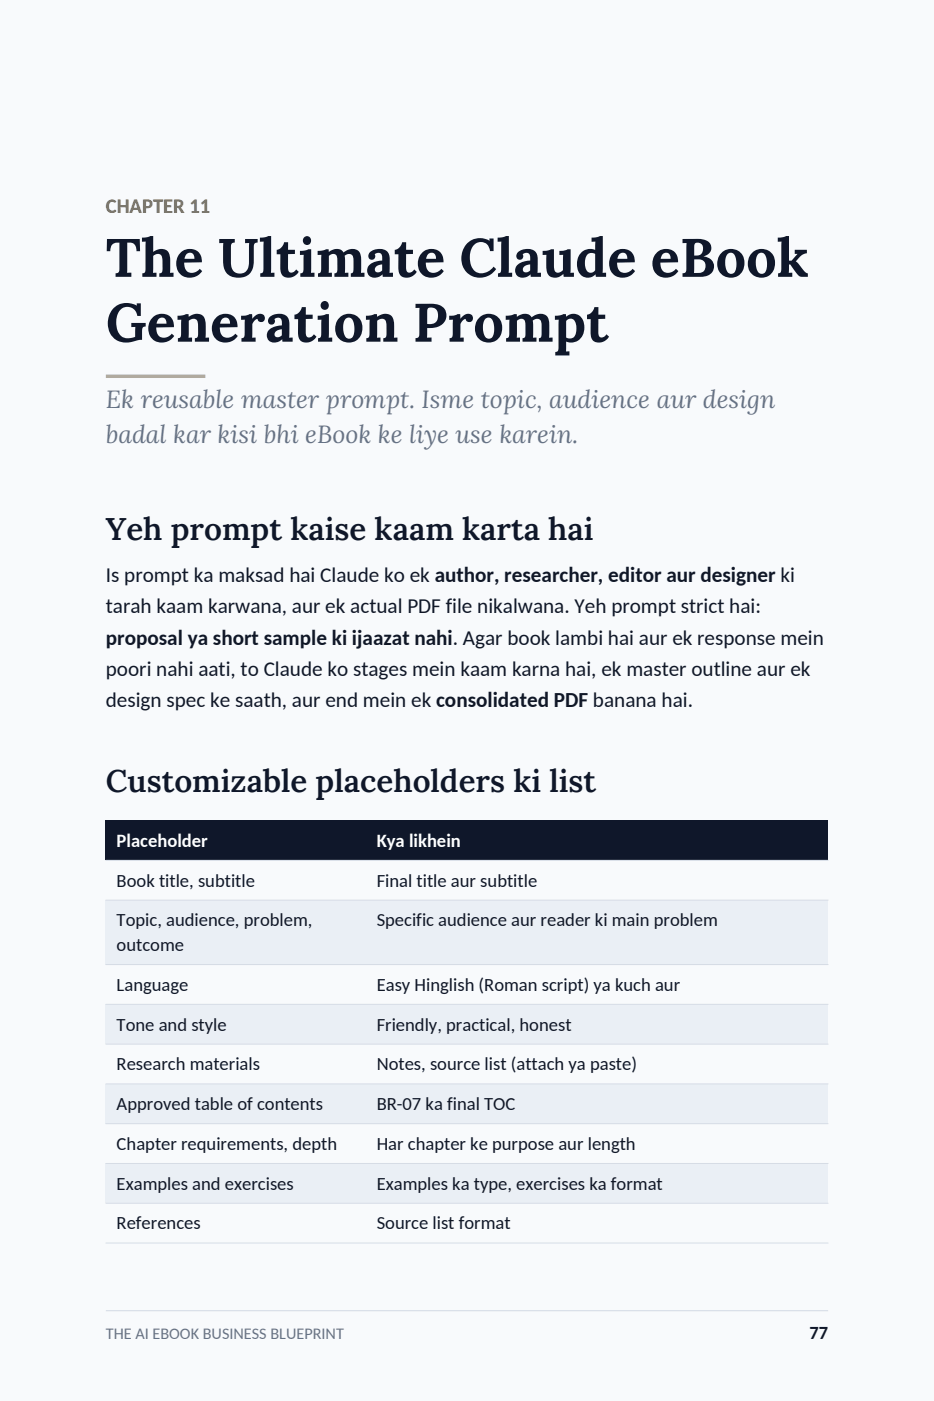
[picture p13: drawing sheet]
<svg xmlns="http://www.w3.org/2000/svg" width="152mm" height="229mm" viewBox="0 0 152 229" stroke-linecap="round" stroke-linejoin="round" font-family="sans-serif">
<defs><g id="words">
<g font-size="8.8" fill="#0f172a">
<text x="17.3" y="45.2">The Ultimate Claude eBook</text>
<text x="17.3" y="55.8">Generation Prompt</text>
</g>
<g font-size="5.1" fill="#0f172a">
<text x="17.3" y="88">Yeh prompt kaise kaam karta hai</text>
<text x="17.3" y="129.3">Customizable placeholders ki list</text>
</g>
<g font-size="4.1" fill="#64748b">
<text x="17.3" y="66.5">Ek reusable master prompt. Isme topic, audience aur design</text>
<text x="17.3" y="72.3">badal kar kisi bhi eBook ke liye use karein.</text>
</g>
<g font-size="3.5" fill="#111827">
<text x="17.3" y="95">Is prompt ka maksad hai Claude ko ek author, researcher, editor aur designer ki</text>
<text x="17.3" y="100.1">tarah kaam karwana, aur ek actual PDF file nikalwana. Yeh prompt strict hai:</text>
<text x="17.3" y="105.2">proposal ya short sample ki ijaazat nahi. Agar book lambi hai aur ek response mein</text>
<text x="17.3" y="110.3">poori nahi aati, to Claude ko stages mein kaam karna hai, ek master outline aur ek</text>
<text x="17.3" y="115.3">design spec ke saath, aur end mein ek consolidated PDF banana hai.</text>
</g>
<text font-size="3.4" fill="#8a6d2f" x="17.3" y="34.8">CHAPTER 11</text>
<g font-size="3" fill="#fff">
<text x="19" y="138.2">Placeholder</text>
<text x="61.5" y="138.2">Kya likhein</text>
</g>
<g font-size="3" fill="#111827">
<text x="19" y="144.7">Book title, subtitle</text>
<text x="61.5" y="144.7">Final title aur subtitle</text>
<text x="19" y="151.1">Topic, audience, problem,</text>
<text x="19" y="155.2">outcome</text>
<text x="61.5" y="151.1">Specific audience aur reader ki main problem</text>
<text x="19" y="161.7">Language</text>
<text x="61.5" y="161.7">Easy Hinglish (Roman script) ya kuch aur</text>
<text x="19" y="168.1">Tone and style</text>
<text x="61.5" y="168.1">Friendly, practical, honest</text>
<text x="19" y="174.6">Research materials</text>
<text x="61.5" y="174.6">Notes, source list (attach ya paste)</text>
<text x="19" y="181.1">Approved table of contents</text>
<text x="61.5" y="181.1">BR-07 ka final TOC</text>
<text x="19" y="187.6">Chapter requirements, depth</text>
<text x="61.5" y="187.6">Har chapter ke purpose aur length</text>
<text x="19" y="194.1">Examples and exercises</text>
<text x="61.5" y="194.1">Examples ka type, exercises ka format</text>
<text x="19" y="200.6">References</text>
<text x="61.5" y="200.6">Source list format</text>
</g>
<text font-size="3" fill="#0f172a" x="132.1" y="218.4">77</text>
<text font-size="2.6" fill="#64748b" x="17.3" y="218.4">THE AI EBOOK BUSINESS BLUEPRINT</text>
</g></defs>
<path d="M0 0h152.4v228.6h-152.4z" fill-rule="evenodd" fill="#f8fafc"/>
<path d="M17.3 213.9h117.8" fill="none" stroke="#d5dce6" stroke-width=".18"/>
<path d="M17.3 61.4h16.2" fill="none" stroke="#c9a96e" stroke-width=".56"/>
<path d="M17.3 133.9h117.8v6.5h-117.8z" fill-rule="evenodd" fill="#0f172a"/>
<g fill="#eaeff5">
<path d="M17.3 146.9h117.8v10.5h-117.8z" fill-rule="evenodd"/>
<path d="M17.3 163.9h117.8v6.5h-117.8z" fill-rule="evenodd"/>
<path d="M17.3 176.9h117.8v6.5h-117.8z" fill-rule="evenodd"/>
<path d="M17.3 189.8h117.8v6.5h-117.8z" fill-rule="evenodd"/>
</g>
<path d="M17.3 140.4h117.8M17.3 146.9h117.8M17.3 157.4h117.8M17.3 163.9h117.8M17.3 170.4h117.8M17.3 176.9h117.8M17.3 183.4h117.8M17.3 189.8h117.8M17.3 196.3h117.8M17.3 202.8h117.8" fill="none" stroke="#d5dce6" stroke-width=".16"/>
<use href="#words"/>
</svg>
